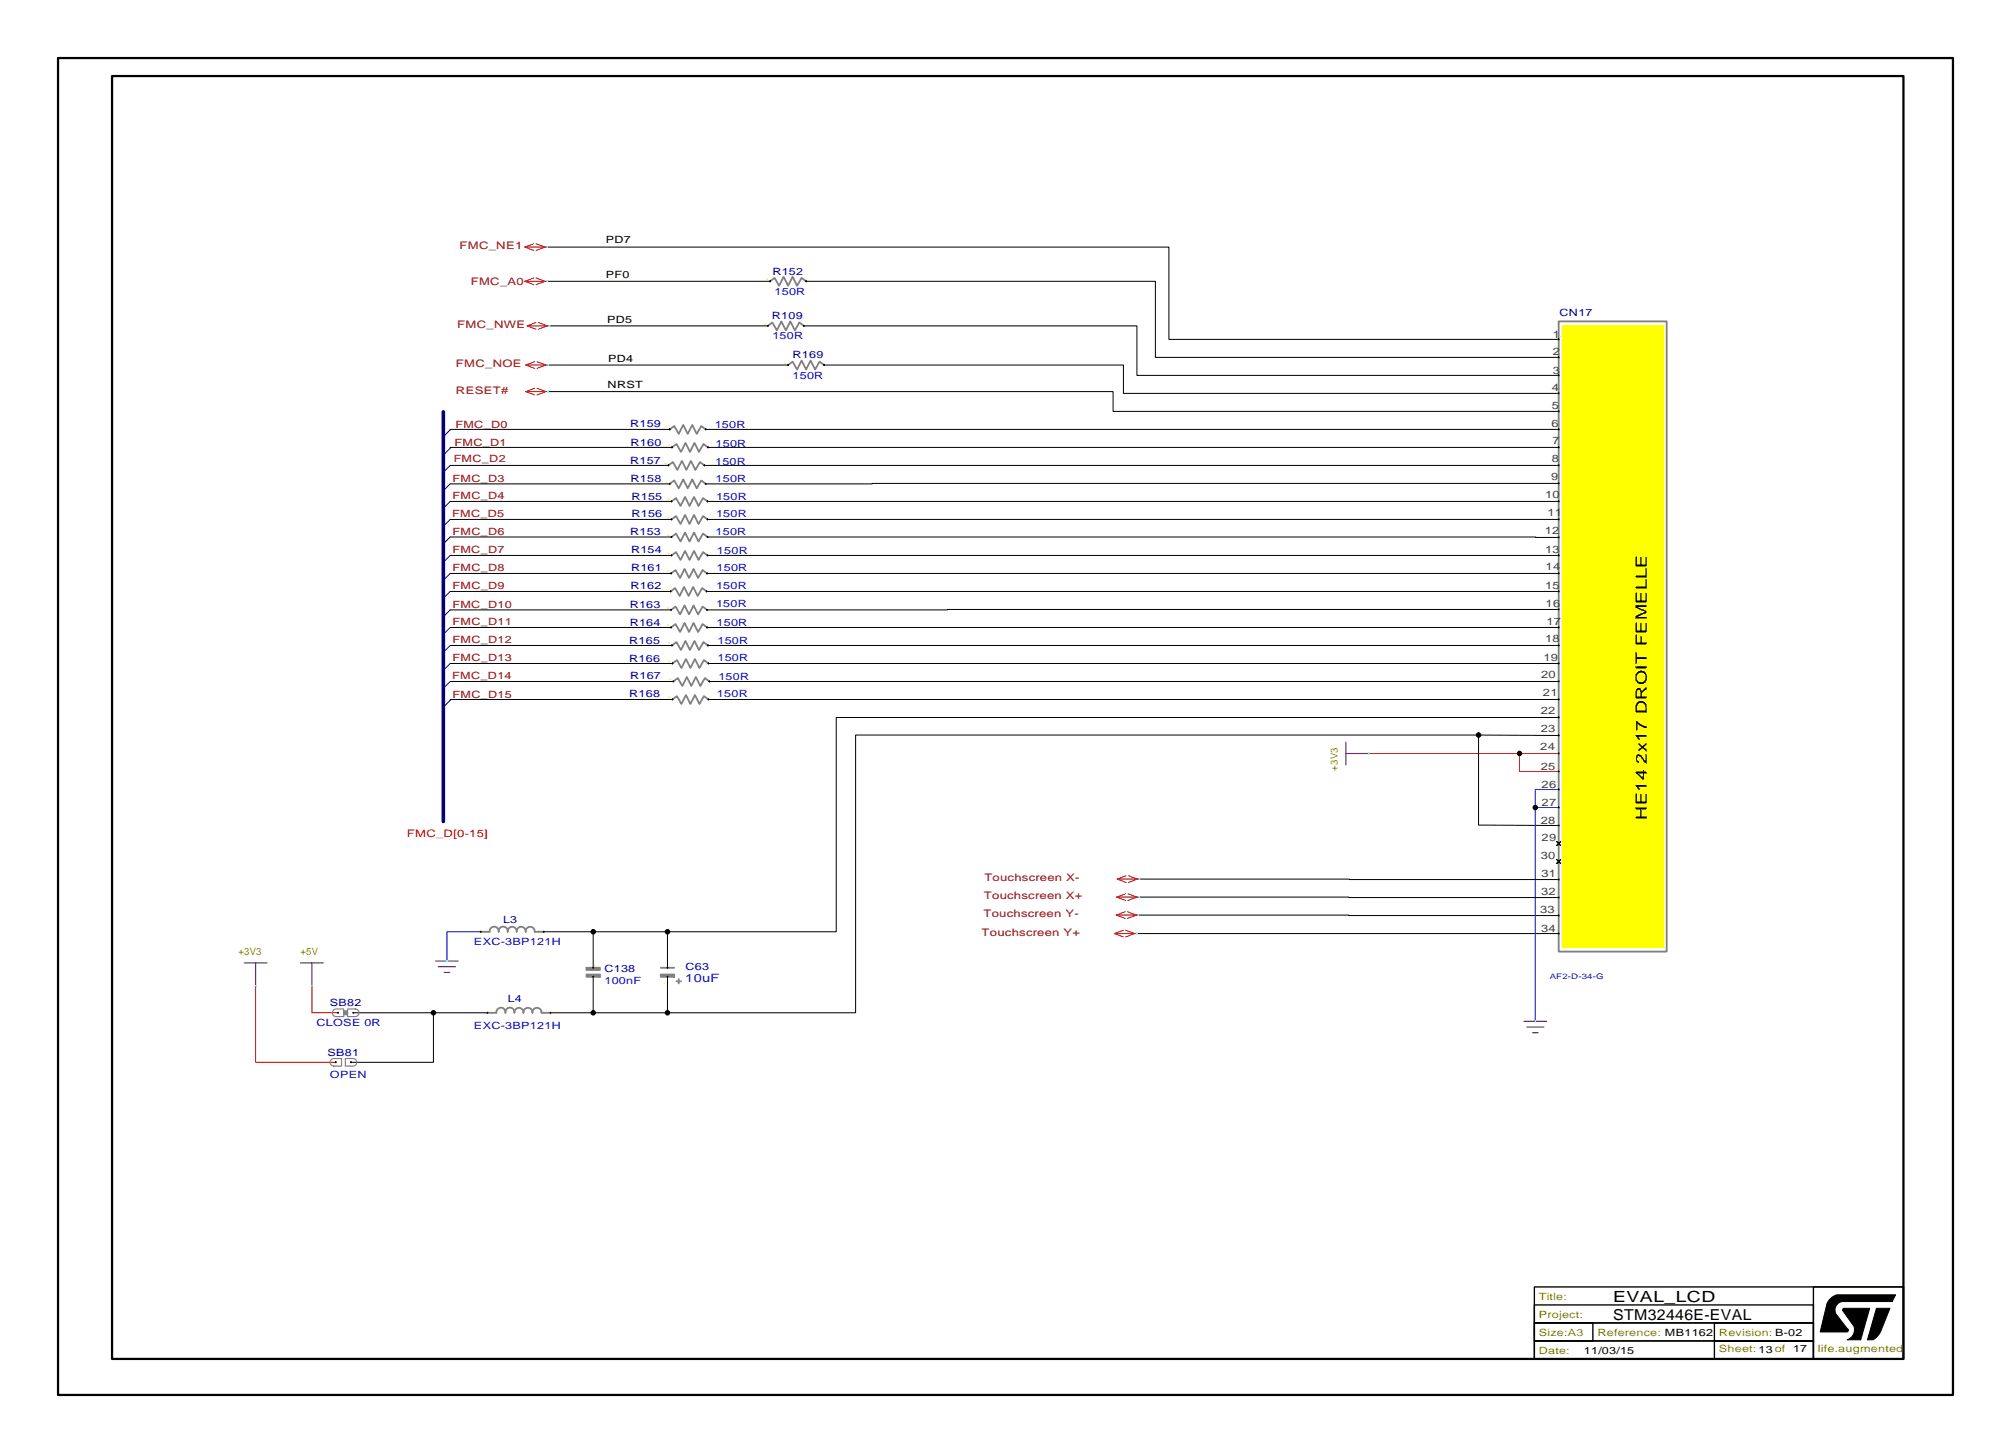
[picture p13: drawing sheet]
<svg xmlns="http://www.w3.org/2000/svg" width="447mm" height="323mm" viewBox="0 0 447 323" stroke-linecap="round" stroke-linejoin="round" font-family="sans-serif">
<defs><g id="words">
<g font-size="3.4">
<text x="365.8" y="182.1" transform="rotate(-90 365.8 182.1)">HE14 2x17 DROIT FEMELLE</text>
<text x="358.4" y="293.2">STM32446E-EVAL</text>
<text x="358.4" y="289.1">EVAL_LCD</text>
</g>
<text font-size="2.6" fill="#00f" x="152.2" y="218.2">10uF</text>
<g font-size="2.3" fill="#800000">
<text x="102.1" y="55.4">FMC_NE1</text>
<text x="104.6" y="63.3">FMC_A0</text>
<text x="101.6" y="72.9">FMC_NWE</text>
<text x="101.3" y="81.6">FMC_NOE</text>
<text x="101.3" y="87.5">RESET#</text>
<text x="218.7" y="195.8">Touchscreen X-</text>
<text x="218.5" y="203.8">Touchscreen Y-</text>
<text x="218.6" y="199.8">Touchscreen X+</text>
<text x="218.1" y="207.9">Touchscreen Y+</text>
</g>
<g font-size="2.3" fill="#ff0">
<text x="170.6" y="62.5" transform="rotate(-90 170.6 62.5)">.</text>
<text x="170.1" y="72.4" transform="rotate(-90 170.1 72.4)">.</text>
<text x="174.6" y="81.1" transform="rotate(-90 174.6 81.1)">.</text>
<text x="148.3" y="95.4" transform="rotate(-90 148.3 95.4)">.</text>
<text x="148.8" y="99.4" transform="rotate(-90 148.8 99.4)">.</text>
<text x="148" y="103.4" transform="rotate(-90 148 103.4)">.</text>
<text x="148.3" y="107.5" transform="rotate(-90 148.3 107.5)">.</text>
<text x="148.7" y="111.4" transform="rotate(-90 148.7 111.4)">.</text>
<text x="148.7" y="119.3" transform="rotate(-90 148.7 119.3)">.</text>
<text x="148.7" y="115.4" transform="rotate(-90 148.7 115.4)">.</text>
<text x="148.7" y="123.4" transform="rotate(-90 148.7 123.4)">.</text>
<text x="148.5" y="131.4" transform="rotate(-90 148.5 131.4)">.</text>
<text x="148.6" y="127.4" transform="rotate(-90 148.6 127.4)">.</text>
<text x="148.6" y="135.5" transform="rotate(-90 148.6 135.5)">.</text>
<text x="148.6" y="139.4" transform="rotate(-90 148.6 139.4)">.</text>
<text x="148.8" y="143.4" transform="rotate(-90 148.8 143.4)">.</text>
<text x="148.9" y="147.4" transform="rotate(-90 148.9 147.4)">.</text>
<text x="148.9" y="155.4" transform="rotate(-90 148.9 155.4)">.</text>
<text x="149.1" y="151.4" transform="rotate(-90 149.1 151.4)">.</text>
<text x="131.8" y="214.5">.</text>
<text x="147.3" y="218.5">.</text>
</g>
<g font-size="2.3" fill="#404040">
<text x="345" y="75">1.</text>
<text x="345" y="78.9">2</text>
<text x="345" y="83">3</text>
<text x="344.8" y="86.8">4</text>
<text x="344.7" y="94.9">6</text>
<text x="344.8" y="90.8">5</text>
<text x="344.9" y="98.7">7</text>
<text x="344.6" y="106.7">9</text>
<text x="344.8" y="102.7">8</text>
<text x="343.3" y="110.7">10</text>
<text x="343.2" y="118.7">12</text>
<text x="343.8" y="114.7">11</text>
<text x="343.3" y="122.9">13</text>
<text x="343.3" y="130.8">15</text>
<text x="343.4" y="126.7">14</text>
<text x="343.4" y="134.8">16</text>
<text x="343.3" y="142.7">18</text>
<text x="343.6" y="138.8">17</text>
<text x="342.9" y="146.8">19</text>
<text x="342.4" y="150.6">20</text>
<text x="342.8" y="154.6">21</text>
<text x="342.3" y="158.7">22</text>
<text x="342.2" y="166.7">24</text>
<text x="342.3" y="162.7">23</text>
<text x="342.3" y="171">25</text>
<text x="342.5" y="175">26</text>
<text x="342.5" y="179">27</text>
<text x="342.3" y="183">28</text>
<text x="342.3" y="190.8">30</text>
<text x="342.5" y="186.9">29</text>
<text x="342.5" y="194.9">31</text>
<text x="342.2" y="202.8">33</text>
<text x="342.4" y="198.8">32</text>
<text x="342.4" y="207.1">34</text>
</g>
<text font-size="2.3" fill="#f00" x="90.4" y="186">FMC_D[0-15]</text>
<g font-size="2.2">
<text x="134.6" y="53.9">PD7</text>
<text x="134.6" y="61.8">PF0</text>
<text x="134.9" y="71.8">PD5</text>
<text x="135.1" y="80.4">PD4</text>
<text x="135" y="86.3">NRST</text>
<text x="351.9" y="300.9">11/03/15</text>
<text x="398.4" y="300.4">17</text>
</g>
<g font-size="2.2" fill="#000080">
<text x="171.6" y="61">R152</text>
<text x="171.5" y="70.8">R109</text>
<text x="346.5" y="70.1">CN17</text>
<text x="176.1" y="79.6">R169</text>
<text x="140" y="94.8">R159</text>
<text x="140.1" y="99">R160</text>
<text x="140" y="103">R157</text>
<text x="140.1" y="107">R158</text>
<text x="140.3" y="111">R155</text>
<text x="140" y="118.8">R153</text>
<text x="140.3" y="114.9">R156</text>
<text x="140.2" y="122.9">R154</text>
<text x="140.1" y="130.8">R162</text>
<text x="140.2" y="126.9">R161</text>
<text x="139.9" y="135.1">R163</text>
<text x="139.8" y="143">R165</text>
<text x="139.9" y="139">R164</text>
<text x="139.8" y="147">R166</text>
<text x="139.8" y="154.8">R168</text>
<text x="140" y="150.9">R167</text>
<text x="111.8" y="205">L3</text>
<text x="152.3" y="215.5">C63</text>
<text x="134.3" y="216">C138</text>
<text x="73.3" y="223.5">SB82</text>
<text x="112.8" y="222.5">L4</text>
<text x="72.8" y="234.5">SB81</text>
</g>
<g font-size="2.2" fill="#00f">
<text x="172.1" y="65.5">150R</text>
<text x="171.6" y="75.4">150R</text>
<text x="176.1" y="84.1">150R</text>
<text x="158.8" y="95.1">150R</text>
<text x="159" y="99.3">150R</text>
<text x="158.9" y="103.2">150R</text>
<text x="159" y="107.1">150R</text>
<text x="159.1" y="111">150R</text>
<text x="159" y="118.8">150R</text>
<text x="159.1" y="114.9">150R</text>
<text x="159.3" y="123">150R</text>
<text x="159.1" y="130.9">150R</text>
<text x="159.2" y="126.9">150R</text>
<text x="159.1" y="134.8">150R</text>
<text x="159.2" y="139">150R</text>
<text x="159.4" y="143">150R</text>
<text x="159.4" y="146.9">150R</text>
<text x="159.3" y="154.9">150R</text>
<text x="159.6" y="151">150R</text>
<text x="105.3" y="210">EXC-3BP121H</text>
<text x="134.3" y="218.5">100nF</text>
<text x="70.3" y="228">CLOSE 0R</text>
<text x="105.3" y="228.5">EXC-3BP121H</text>
<text x="73.3" y="239.5">OPEN</text>
</g>
<g font-size="2.2" fill="#800000">
<text x="101.2" y="95">FMC_D0</text>
<text x="101" y="99.1">FMC_D1</text>
<text x="100.5" y="107">FMC_D3</text>
<text x="100.8" y="102.6">FMC_D2</text>
<text x="100.5" y="110.9">FMC_D4</text>
<text x="100.5" y="114.9">FMC_D5</text>
<text x="100.5" y="118.8">FMC_D6</text>
<text x="100.5" y="122.9">FMC_D7</text>
<text x="100.5" y="126.9">FMC_D8</text>
<text x="100.5" y="130.9">FMC_D9</text>
<text x="100.5" y="135">FMC_D10</text>
<text x="100.5" y="138.9">FMC_D11</text>
<text x="100.5" y="142.9">FMC_D12</text>
<text x="100.5" y="146.9">FMC_D13</text>
<text x="100.5" y="150.9">FMC_D14</text>
<text x="100.5" y="155.1">FMC_D15</text>
</g>
<g font-size="2.2" fill="#808000">
<text x="297.3" y="171.2" transform="rotate(-90 297.3 171.2)">+3V3</text>
<text x="53" y="212.2">+3V3</text>
<text x="66.8" y="212.2">+5V</text>
<text x="341.9" y="292.9">Project:</text>
<text x="341.9" y="288.9">Title:</text>
<text x="341.9" y="296.9">Size:A3</text>
<text x="354.9" y="296.9">Reference: MB1162</text>
<text x="381.9" y="296.9">Revision: B-02</text>
<text x="341.9" y="300.9">Date:</text>
<text x="381.9" y="300.4">Sheet: 13 of</text>
<text x="403.9" y="300.4">life.augmented</text>
</g>
<text font-size="1.7" fill="#00f" x="344.3" y="217.4">AF2-D-34-G</text>
</g></defs>
<path d="M98.5 91.5v91" fill="none" stroke="#000080" stroke-width=".8"/>
<g fill="none" stroke="#000080" stroke-width=".22">
<path d="M100 99.6l-1.5 1.5M100 95.5l-1.5 1.5M100 111.4l-1.5 1.5M100 115.4l-1.5 1.5M100 119.3l-1.5 1.5M100 103.4l-1.5 1.5M100 107.5l-1.5 1.5M100 139.4l-1.5 1.5M100 127.4l-1.5 1.5M100 131.4l-1.5 1.5M100 123.4l-1.5 1.5M100 135.5l-1.5 1.5"/>
<path d="M100 147.4l-1.5 1.5M100 143.4l-1.5 1.5M100 155.6l-1.5 1.5M100 151.4l-1.5 1.5"/>
</g>
<g fill="none" stroke="#000" stroke-width=".22">
<path d="M121.6 54.9h138.1v20.5h86.6M121.6 62.5h49.5M122.1 72.4h48.5M178.6 72.4h74v11h93.7M179.1 62.5h77.6v16.9h89.6M121.8 87h125.5v4.4h99M121.8 81.1h53.3M148.8 95.4l-48.8 .1M149.3 99.4h-49.3v.2M156.8 95.4h189.5M157.3 99.4h189M183.1 81.1h66.5v6.3h96.7"/>
<path d="M100 115.4h49.2M100 111.4h49.2M100 119.3h49.2M100 103.4h48.5M100 107.5h48.8M156.5 103.4h189.8M157.2 119.3l189.1 .1M157.2 115.4h189.1M157.2 111.4h189.1M346.3 107.4l-189.5 .1M100 123.4h49.2M100 127.4h49.1"/>
<path d="M100 131.4h49M100 135.5h49.1M100 139.4h49.1M157 131.4h189.3M157.1 127.4h189.2M157.1 139.4h189.2M157.2 123.4h189.1M346.3 135.4l-189.2 .1M100 151.4h49.6M100 147.4h49.4M100 143.4h49.3M149.4 155.4h-49.4v.2"/>
<path d="M157.3 143.4h189M157.4 147.4h188.9M157.4 155.4h188.9M157.6 151.4h188.7M346.3 159.4h-160.5v47.6h-37.5M328.5 163.3v20l17.8 .1M328.5 163.3h-138.4v61.7h-41.8M328.5 163.3l17.8 .1M253.1 199.3l93.2 .1M253.2 195.3l93.1 .1M345.8 186.9l.5 .5 .4-.5-.4 .5 .4 .4-.4-.4-.5 .4 .5-.4zM345.8 190.9l.5 .5 .4-.5-.4 .5 .4 .4-.4-.4-.5 .4 .5-.4z"/>
<path d="M120.8 207h11M131.8 207h16.5v8M131.8 207v8M131.8 217v8M148.3 217v8M252.6 207.4h93.7M253 203.3l93.3 .1M78.5 225h29.8M96.3 225v11h-18.3M122.3 225h26"/>
</g>
<path d="M341.1 179.4h5.2M341.1 179.4v47.5M346.3 175.4h-5.2v4M106.8 207h-7.5v6.5" fill="none" stroke="#00f" stroke-width=".22"/>
<g fill="none" stroke="#f00" stroke-width=".22">
<path d="M116.6 54.9l2 .7M118.6 54.1l-2 .8h5M119.1 54.1l2 .8-2 .7M116.6 62.5l2 .7M117.1 72.4l2 .7M118.6 61.7l-2 .8h5M119.1 71.6l-2 .8h5M119.1 61.7l2 .8-2 .7M119.6 71.6l2 .8-2 .7M116.8 87l2 .7M116.8 81.1l2 .7M118.8 86.2l-2 .8h5"/>
<path d="M118.8 80.3l-2 .8h5M119.3 86.2l2 .8-2 .7M119.3 80.3l2 .8-2 .7M304.1 167.4h42.2M337.6 167.4v4h8.7M248.1 199.3l2 .7M248.2 195.3l2 .7M250.1 198.5l-2 .8h5M250.2 194.5l-2 .8h5M250.6 198.5l2 .8-2 .7M250.7 194.5l2 .8-2 .7M56.8 219v17h17.8"/>
<path d="M69.3 219v6h5.8M247.6 207.4l2 .7M248 203.3l2 .7M249.6 206.6l-2 .8h5M250 202.5l-2 .8h5M250.1 206.6l2 .8-2 .7M250.5 202.5l2 .8-2 .7"/>
</g>
<path d="M347.2 72.4h22.4v138h-22.4z" fill-rule="evenodd" fill="#ff0" stroke="#ff0" stroke-width=".38"/>
<g fill="#000" stroke="#000" stroke-width=".22">
<path d="M409.5 290.7l5.9-.1-2 7h-3a2.37 2.37 0 0 0 1.5-3l-2.5-3.5z" fill-rule="evenodd"/>
<path d="M416.9 290.6h3l-2 5-.5 1a2.34 2.34 0 0 1-2.5 1z" fill-rule="evenodd"/>
<path d="M406.8 288.4l1.3-.8h13l-.7 1.5h-11a1.88 1.88 0 0 0-1.5 2.8l2.5 3.2a.4 .4 0 0 1 .3 .4 .4 .4 0 0 1-.3 .4h-6l1.5-6.3z" fill-rule="evenodd"/>
<circle cx="170.6" cy="72.4" r=".1"/>
<circle cx="171.1" cy="62.5" r=".1"/>
<circle cx="178.6" cy="72.4" r=".1"/>
<circle cx="179.1" cy="62.5" r=".1"/>
<circle cx="346.3" cy="79.4" r=".1"/>
<circle cx="346.3" cy="75.4" r=".1"/>
<circle cx="148.8" cy="95.4" r=".1"/>
<circle cx="149.3" cy="99.4" r=".1"/>
<circle cx="156.8" cy="95.4" r=".1"/>
<circle cx="157.3" cy="99.4" r=".1"/>
<circle cx="175.1" cy="81.1" r=".1"/>
<circle cx="183.1" cy="81.1" r=".1"/>
<circle cx="346.3" cy="83.4" r=".1"/>
<circle cx="346.3" cy="87.4" r=".1"/>
<circle cx="346.3" cy="95.4" r=".1"/>
<circle cx="346.3" cy="99.4" r=".1"/>
<circle cx="346.3" cy="91.4" r=".1"/>
<circle cx="148.5" cy="103.4" r=".1"/>
<circle cx="148.8" cy="107.5" r=".1"/>
<circle cx="149.2" cy="119.3" r=".1"/>
<circle cx="149.2" cy="111.4" r=".1"/>
<circle cx="149.2" cy="115.4" r=".1"/>
<circle cx="156.5" cy="103.4" r=".1"/>
<circle cx="156.8" cy="107.5" r=".1"/>
<circle cx="157.2" cy="119.3" r=".1"/>
<circle cx="157.2" cy="111.4" r=".1"/>
<circle cx="157.2" cy="115.4" r=".1"/>
<circle cx="346.3" cy="107.4" r=".1"/>
<circle cx="346.3" cy="111.4" r=".1"/>
<circle cx="346.3" cy="119.4" r=".1"/>
<circle cx="346.3" cy="103.4" r=".1"/>
<circle cx="346.3" cy="115.4" r=".1"/>
<circle cx="149" cy="131.4" r=".1"/>
<circle cx="149.1" cy="127.4" r=".1"/>
<circle cx="149.1" cy="139.4" r=".1"/>
<circle cx="149.1" cy="135.5" r=".1"/>
<circle cx="149.2" cy="123.4" r=".1"/>
<circle cx="157" cy="131.4" r=".1"/>
<circle cx="157.1" cy="139.4" r=".1"/>
<circle cx="157.1" cy="135.5" r=".1"/>
<circle cx="157.1" cy="127.4" r=".1"/>
<circle cx="157.2" cy="123.4" r=".1"/>
<circle cx="346.3" cy="139.4" r=".1"/>
<circle cx="346.3" cy="135.4" r=".1"/>
<circle cx="346.3" cy="127.4" r=".1"/>
<circle cx="346.3" cy="123.4" r=".1"/>
<circle cx="346.3" cy="131.4" r=".1"/>
<circle cx="149.3" cy="143.4" r=".1"/>
<circle cx="149.4" cy="147.4" r=".1"/>
<circle cx="149.4" cy="155.4" r=".1"/>
<circle cx="149.6" cy="151.4" r=".1"/>
<circle cx="157.3" cy="143.4" r=".1"/>
<circle cx="157.4" cy="147.4" r=".1"/>
<circle cx="157.4" cy="155.4" r=".1"/>
<circle cx="157.6" cy="151.4" r=".1"/>
<circle cx="346.3" cy="147.4" r=".1"/>
<circle cx="346.3" cy="143.4" r=".1"/>
<circle cx="346.3" cy="159.4" r=".1"/>
<circle cx="346.3" cy="151.4" r=".1"/>
<circle cx="346.3" cy="155.4" r=".1"/>
<circle cx="328.5" cy="163.3" r=".5"/>
<circle cx="337.6" cy="167.4" r=".5"/>
<circle cx="341.1" cy="179.4" r=".5"/>
<circle cx="346.3" cy="175.4" r=".1"/>
<circle cx="346.3" cy="179.4" r=".1"/>
<circle cx="346.3" cy="167.4" r=".1"/>
<circle cx="346.3" cy="171.4" r=".1"/>
<circle cx="346.3" cy="163.4" r=".1"/>
<circle cx="346.3" cy="195.4" r=".1"/>
<circle cx="346.3" cy="199.4" r=".1"/>
<circle cx="346.3" cy="183.4" r=".1"/>
<circle cx="106.8" cy="207" r=".1"/>
<circle cx="120.8" cy="207" r=".1"/>
<circle cx="131.8" cy="207" r=".5"/>
<circle cx="131.8" cy="215" r=".1"/>
<circle cx="131.8" cy="217" r=".1"/>
<circle cx="148.3" cy="207" r=".5"/>
<circle cx="148.3" cy="217" r=".1"/>
<circle cx="148.3" cy="215" r=".1"/>
<circle cx="346.3" cy="207.4" r=".1"/>
<circle cx="346.3" cy="203.4" r=".1"/>
<circle cx="74.6" cy="236" r=".1"/>
<circle cx="75.1" cy="225" r=".1"/>
<circle cx="78" cy="236" r=".1"/>
<circle cx="78.5" cy="225" r=".1"/>
<circle cx="96.3" cy="225" r=".5"/>
<circle cx="108.3" cy="225" r=".1"/>
<circle cx="122.3" cy="225" r=".1"/>
<circle cx="131.8" cy="225" r=".5"/>
<circle cx="148.3" cy="225" r=".5"/>
</g>
<path d="M340.9 297.9h62v4h-62zM340.9 293.9h62v4h-62zM340.9 293.9h13v4h-13zM340.9 289.9h62v4h-62zM340.9 285.9h82v16h-82zM380.9 293.9h22v4h-22zM380.9 297.9h22v4h-22zM402.9 285.9h20v16h-20z" fill="none" stroke="#000" stroke-width=".3"/>
<path d="M12.9 12.9h421v297h-421zM24.9 16.9h398v285h-398z" fill="none" stroke="#000" stroke-width=".5"/>
<g fill="#0ff" stroke="#0ff" stroke-width=".22">
<circle cx="122.1" cy="72.4" r=".1"/>
<circle cx="121.8" cy="87" r=".1"/>
<circle cx="121.8" cy="81.1" r=".1"/>
<circle cx="252.6" cy="207.4" r=".1"/>
<circle cx="253" cy="203.3" r=".1"/>
<circle cx="253.2" cy="195.3" r=".1"/>
<circle cx="253.1" cy="199.3" r=".1"/>
<circle cx="121.6" cy="54.9" r=".1"/>
<circle cx="121.6" cy="62.5" r=".1"/>
<circle cx="69.3" cy="219" r=".1"/>
<circle cx="99.3" cy="213.5" r=".1"/>
<circle cx="56.8" cy="219" r=".1"/>
<circle cx="304.1" cy="167.4" r=".1"/>
<circle cx="341.1" cy="226.9" r=".1"/>
</g>
<path d="M299 164.9v5M299 167.4h5.1M54.3 213.9h5M56.8 213.9v5.1M66.8 213.9h5M69.3 213.9v5.1M96.8 213.5h5M97.4 214.8h3.8M98.7 216h1.2M338.6 226.9h5M339.2 228.2h3.8M340.5 229.4h1.2" fill="none" stroke="#800080" stroke-width=".25"/>
<g fill="none" stroke="#808080" stroke-width=".4">
<path d="M170.6 72.4l1-.8 1 1.8 1-2 1 2 1-2 1 2 1-1.8 1 .8M171.1 62.5l1-.8 1 1.8 1-2 1 2 1-2 1 2 1-1.8 1 .8M346.3 71.4h24v140h-24zM148.8 95.4l1-.8 1 1.8 1-2 1 2 1-2 1 2 1-1.8 1 .8M149.3 99.4l1-.8 1 1.8 1-2 1 2 1-2 1 2 1-1.8 1 .8M175.1 81.1l1-.8 1 1.8 1-2 1 2 1-2 1 2 1-1.8 1 .8M148.5 103.4l1-.8 1 1.8 1-2 1 2 1-2 1 2 1-1.8 1 .8M148.8 107.5l1-.8 1 1.8 1-2 1 2 1-2 1 2 1-1.8 1 .8M149.2 119.3l1-.8 1 1.8 1-2 1 2 1-2 1 2 1-1.8 1 .8M149.2 115.4l1-.8 1 1.8 1-2 1 2 1-2 1 2 1-1.8 1 .8M149.2 111.4l1-.8 1 1.8 1-2 1 2 1-2 1 2 1-1.8 1 .8M149 131.4l1-.8 1 1.8 1-2 1 2 1-2 1 2 1-1.8 1 .8"/>
<path d="M149.1 127.4l1-.8 1 1.8 1-2 1 2 1-2 1 2 1-1.8 1 .8M149.1 135.5l1-.8 1 1.8 1-2 1 2 1-2 1 2 1-1.8 1 .8M149.1 139.4l1-.8 1 1.8 1-2 1 2 1-2 1 2 1-1.8 1 .8M149.2 123.4l1-.8 1 1.8 1-2 1 2 1-2 1 2 1-1.8 1 .8M149.3 143.4l1-.8 1 1.8 1-2 1 2 1-2 1 2 1-1.8 1 .8M149.4 147.4l1-.8 1 1.8 1-2 1 2 1-2 1 2 1-1.8 1 .8M149.4 155.4l1-.8 1 1.8 1-2 1 2 1-2 1 2 1-1.8 1 .8M149.6 151.4l1-.8 1 1.8 1-2 1 2 1-2 1 2 1-1.8 1 .8M106.8 207h2a1.01 1.01 0 0 1 1-1.1 1.01 1.01 0 0 1 1 1.1 1.01 1.01 0 0 1 1-1.2 1.01 1.01 0 0 1 1 1.2 1 1 0 0 1 1-1.1 1 1 0 0 1 1 1.1 1.01 1.01 0 0 1 1-1.1 1.01 1.01 0 0 1 1 1.1 1.01 1.01 0 0 1 1-1.1 1.01 1.01 0 0 1 1 1.1h2M146.8 215h3M150.3 218h1M150.8 217.5v1"/>
<path d="M108.3 225h2a1.01 1.01 0 0 1 1-1.1 1.01 1.01 0 0 1 1 1.1 1.01 1.01 0 0 1 1-1.2 1.01 1.01 0 0 1 1 1.2 1 1 0 0 1 1-1.1 1 1 0 0 1 1 1.1 1.01 1.01 0 0 1 1-1.1 1.01 1.01 0 0 1 1 1.1 1.01 1.01 0 0 1 1-1.1 1.01 1.01 0 0 1 1 1.1h2"/>
</g>
<g fill="#808080" stroke="#808080" stroke-width=".4">
<path d="M130.3 215h3v.5h-3z" fill-rule="evenodd"/>
<path d="M130.3 216.5h3v.5h-3z" fill-rule="evenodd"/>
<path d="M146.8 216.5h3v.5h-3z" fill-rule="evenodd"/>
</g>
<path d="M73.6 235.4l.6-.3h1.7v1.7h-1.7a.85 .85 0 0 1-.8-.5 .85 .85 0 0 1 .2-.9zM74.1 224.4l.6-.3h1.7v1.7h-1.7a.85 .85 0 0 1-.8-.5 .85 .85 0 0 1 .2-.9zM76.7 235.1h1.7a.85 .85 0 0 1 .9 .9 .85 .85 0 0 1-.9 .8h-1.7zM77.2 224.1h1.7a.85 .85 0 0 1 .9 .9 .85 .85 0 0 1-.9 .8h-1.7z" fill="none" stroke="#808080" stroke-width=".25"/>
<path d="M76.4 224.6h.8v.8h-.8z" fill-rule="evenodd" fill="#808080" stroke="#808080" stroke-width=".25"/>
<use href="#words"/>
</svg>
